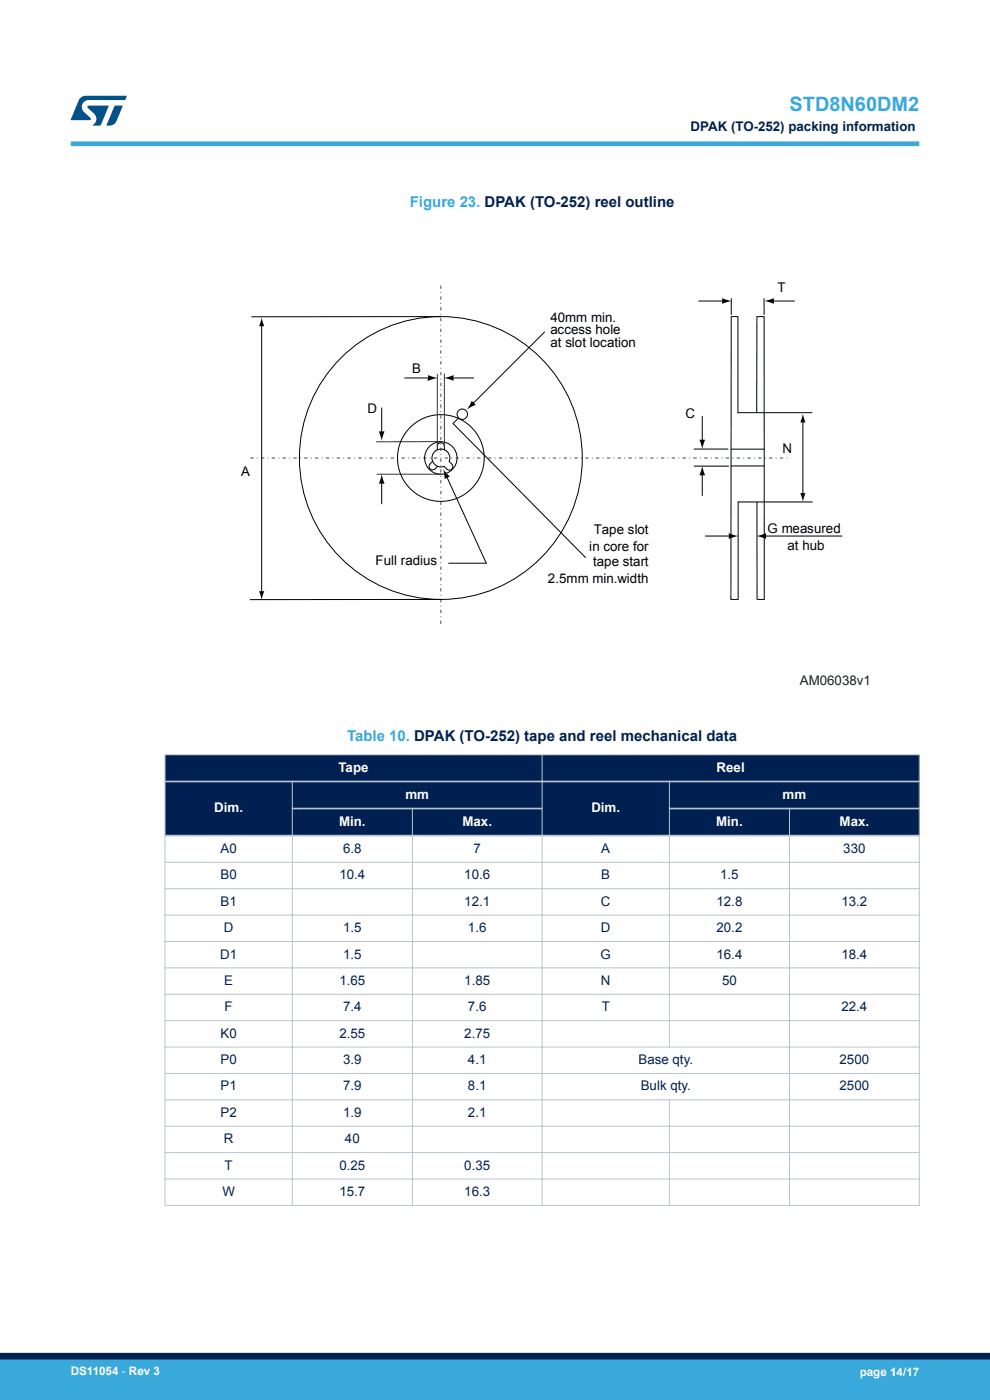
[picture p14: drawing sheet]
<svg xmlns="http://www.w3.org/2000/svg" width="210mm" height="297mm" viewBox="0 0 210 297" stroke-linecap="round" stroke-linejoin="round" font-family="sans-serif">
<defs><g id="words">
<text font-size="4.2" fill="#39a9dc" x="167.5" y="23.5">STD8N60DM2</text>
<g font-size="3.2" fill="#39a9dc">
<text x="86.9" y="43.8">Figure 23. DPAK (TO-252) reel outline</text>
<text x="73.6" y="157.1">Table 10. DPAK (TO-252) tape and reel mechanical data</text>
</g>
<g font-size="2.8" fill="#002052">
<text x="146.5" y="27.9">DPAK (TO-252) packing information</text>
<text x="46.8" y="181">A0</text>
<text x="72.8" y="181">6.8</text>
<text x="100.4" y="181">7</text>
<text x="127.6" y="181">A</text>
<text x="178.9" y="181">330</text>
<text x="46.8" y="186.5">B0</text>
<text x="72" y="186.5">10.4</text>
<text x="98.5" y="186.5">10.6</text>
<text x="127.6" y="186.5">B</text>
<text x="152.8" y="186.5">1.5</text>
<text x="46.8" y="192.1">B1</text>
<text x="47.5" y="197.7">D</text>
<text x="72.8" y="197.7">1.5</text>
<text x="98.5" y="192.1">12.1</text>
<text x="99.3" y="197.7">1.6</text>
<text x="127.5" y="192.1">C</text>
<text x="127.5" y="197.7">D</text>
<text x="152" y="192.1">12.8</text>
<text x="152" y="197.7">20.2</text>
<text x="178.5" y="192.1">13.2</text>
<text x="46.7" y="203.3">D1</text>
<text x="72.8" y="203.3">1.5</text>
<text x="127.4" y="203.3">G</text>
<text x="152" y="203.3">16.4</text>
<text x="178.5" y="203.3">18.4</text>
<text x="47.6" y="208.9">E</text>
<text x="72" y="208.9">1.65</text>
<text x="98.5" y="208.9">1.85</text>
<text x="127.5" y="208.9">N</text>
<text x="153.2" y="208.9">50</text>
<text x="47.6" y="214.5">F</text>
<text x="72.8" y="214.5">7.4</text>
<text x="99.3" y="214.5">7.6</text>
<text x="127.6" y="214.5">T</text>
<text x="178.5" y="214.5">22.4</text>
<text x="46.8" y="220.1">K0</text>
<text x="72" y="220.1">2.55</text>
<text x="98.5" y="220.1">2.75</text>
<text x="46.8" y="225.7">P0</text>
<text x="72.8" y="225.7">3.9</text>
<text x="99.3" y="225.7">4.1</text>
<text x="135.5" y="225.7">Base qty.</text>
<text x="178.1" y="225.7">2500</text>
<text x="46.8" y="231.3">P1</text>
<text x="72.8" y="231.3">7.9</text>
<text x="99.3" y="231.3">8.1</text>
<text x="135.9" y="231.3">Bulk qty.</text>
<text x="178.1" y="231.3">2500</text>
<text x="46.8" y="236.9">P2</text>
<text x="72.8" y="236.9">1.9</text>
<text x="99.3" y="236.9">2.1</text>
<text x="47.5" y="242.5">R</text>
<text x="73.2" y="242.5">40</text>
<text x="47.6" y="248.1">T</text>
<text x="72" y="248.1">0.25</text>
<text x="98.5" y="248.1">0.35</text>
<text x="47.2" y="253.7">W</text>
<text x="72" y="253.7">15.7</text>
<text x="98.5" y="253.7">16.3</text>
</g>
<g font-size="2.8">
<text x="164.9" y="61.9">T</text>
<text x="116.7" y="68.2">40mm min.</text>
<text x="116.8" y="70.9">access hole</text>
<text x="116.8" y="73.6">at slot location</text>
<text x="87.4" y="79.2">B</text>
<text x="78" y="87.6">D</text>
<text x="145.4" y="88.8">C</text>
<text x="51.2" y="100.9">A</text>
<text x="166" y="96">N</text>
<text x="125.9" y="113.4">Tape slot</text>
<text x="162.8" y="113">G measured</text>
<text x="79.7" y="119.8">Full radius</text>
<text x="125" y="116.9">in core for</text>
<text x="167.1" y="116.7">at hub</text>
<text x="116.2" y="123.6">2.5mm min.width</text>
<text x="125.8" y="120">tape start</text>
</g>
<text font-size="2.8" fill="#231f20" x="169.7" y="145.4">AM06038v1</text>
<g font-size="2.8" fill="#fff">
<text x="71.8" y="163.7">Tape</text>
<text x="152" y="163.7">Reel</text>
<text x="45.4" y="172.3">Dim.</text>
<text x="86" y="169.5">mm</text>
<text x="125.4" y="172.3">Dim.</text>
<text x="166" y="169.5">mm</text>
<text x="71.9" y="175.2">Min.</text>
<text x="98.1" y="175.2">Max.</text>
<text x="151.9" y="175.2">Min.</text>
<text x="178.1" y="175.2">Max.</text>
</g>
<g font-size="2.5" fill="#fff">
<text x="15" y="291.6">DS11054 - Rev 3</text>
<text x="182.4" y="291.9">page 14/17</text>
</g>
</g></defs>
<g fill="none" stroke="#000" stroke-width=".21">
<path d="M55.5 68.8v57M93.5 67.2h-40.1M115.5 70.4l-15.3 15.3M148.2 63.9h5.4M155.1 63.4v3.3M162.1 63.4v3.3M163.7 63.9h4.8M81 86.5v5.4M85.8 80.2h5.4M90.7 80.6h.1M91.8 97.9a1.38 1.38 0 0 0-.8 1 .75 .75 0 0 0 .5 .7 .75 .75 0 0 0 .8-.1M92.1 95.9a1.9 1.9 0 0 1 2.4-.4 1.9 1.9 0 0 1 .8 2.4 1.39 1.39 0 0 1 .8 1.1 .75 .75 0 0 1-.5 .7 .75 .75 0 0 1-.8-.2l-.6-.6a1.9 1.9 0 0 1-2.2-.6 1.9 1.9 0 0 1 .1-2.4z"/>
<path d="M92.8 94.7a.75 .75 0 0 1 .7-.8 .75 .75 0 0 1 .8 .8v.7M92.8 94.7v.7M92.8 98.9l-.5 .5M95.8 80.2h4.7M97.3 88.7l-1.2 1.1 28.1 28.5M147.2 98.9h7.3M147.2 95.3h7.2M149 88.3v5.4M155.1 98.9h7M155.1 95.3h7M160.5 87.5l.1-20.3h1.5v60h-1.5v-20.7M170.3 89.2v15.8"/>
<path d="M172.2 87.5h-15.7v-20.3h-1.4l-.1 60h1.6v-20.7M81 102.2v4.7M94.7 101l8.4 18.5h-7.9M149 100.4v4.7M149.6 113.7h5.4M156.6 106.5h15.7M162.1 113.7h16.5M93.5 127.2h-40.5"/>
<circle cx="93.5" cy="97.2" r="30"/>
<circle cx="93.5" cy="97.2" r="9.2"/>
<circle cx="93.5" cy="97.2" r="3.4"/>
<circle cx="98.1" cy="87.9" r="1.1"/>
</g>
<path d="M92.8 79.4v15.3M94.3 79.3v15.4M93.5 93.7h-13.6M80 100.6h13.5" fill="none" stroke="#333" stroke-width=".21"/>
<path d="M93.5 60.6v72.3M53.1 97.2h114.6" fill="none" stroke="#4d4d4d" stroke-width=".21" stroke-dasharray=".7 .7 .2 .7" stroke-linecap="butt"/>
<g fill="#000">
<path d="M55.5 67.3l.6 1.9h-1.2zM90.8 79.6l2.1 .6-2.1 .6zM153.2 63.2l2 .7-2 .6zM162.1 63.9l2-.7v1.3zM80.4 91.5h1.2l-.6 2.1zM94.2 80.2l2-.6v1.2zM100.1 85l.8 .9-1.9 1zM149 98.8l.6 2h-1.2zM148.4 93.3h1.2l-.6 2zM170.3 87.7l.6 1.9h-1.1zM81 100.5l.6 2.1h-1.2zM94 99.5l1.4 1.6-1.1 .5z"/>
<path d="M154.6 113.1l2 .6-2 .6zM160.4 113.7l2.1-.6v1.2zM169.8 104.6h1.1l-.6 1.9zM54.9 125.4h1.2l-.6 1.9z"/>
</g>
<g fill="#002052">
<path d="M35 160.1h160v17.2h-160z" fill-rule="evenodd"/>
<path d="M35 160.1h160v5.7h-160z" fill-rule="evenodd"/>
<path d="M35 165.8h160v5.7h-160z" fill-rule="evenodd"/>
<path d="M35 171.5h160v5.8h-160z" fill-rule="evenodd"/>
<path d="M35.1 166h26.8v11.1h-26.8z" fill-rule="evenodd"/>
<path d="M115.1 166h26.8v11.1h-26.8z" fill-rule="evenodd"/>
</g>
<g fill="none" stroke="#b9c4ca" stroke-width=".21">
<path d="M34.9 160.1h160.2M35 160v95.8M62 165.6v90.2M87.5 171.4v84.4M115 160v95.8M142 165.6v56.6M167.5 171.4v84.4M195 160v95.8M34.9 182.9h160.2M34.9 188.5h160.2M34.9 194.1h160.2M34.9 199.7h160.2"/>
<path d="M34.9 205.3h160.2M34.9 210.9h160.2M34.9 216.5h160.2M34.9 222.1h160.2M34.9 227.7h160.2M34.9 233.3h160.2M34.9 238.9h160.2M142 233.2v22.6M34.9 244.5h160.2M34.9 250.1h160.2M34.9 255.7h160.2"/>
</g>
<path d="M34.9 165.8h160.2M34.9 177.3h160.2M61.9 171.5h53.2M141.9 171.5h53.2" fill="none" stroke="#b9c4ca" stroke-width=".35"/>
<path d="M15 30.5h180" fill="none" stroke="#39a9dc" stroke-width="1"/>
<g fill="#005288">
<path d="M17.1 20.7l1.1-.4 8.7 .1-.4 .8h-7.6a1.45 1.45 0 0 0-1.4 .9 1.45 1.45 0 0 0 .2 1.6l1.5 1.3v.4l-4.2 .1 1.7-4.2z"/>
<path d="M24.3 22.4l1.7 .1-1.3 3.2a1.6 1.6 0 0 1-1.5 .9l-.6-.1z"/>
<path d="M18.6 22.5h4.5l-1.8 4.1h-1.7a1.54 1.54 0 0 0 .4-2.4l-1.4-1.3z"/>
</g>
<g fill="#39a9dc">
<path d="M0 288.4h210v8.6h-210z" fill-rule="evenodd"/>
<path d="M-.1 288.4h210.2v4.4h-210.2z" fill-rule="evenodd"/>
</g>
<path d="M0 287.7h210" fill="none" stroke="#002052" stroke-width="1.4"/>
<use href="#words"/>
</svg>
